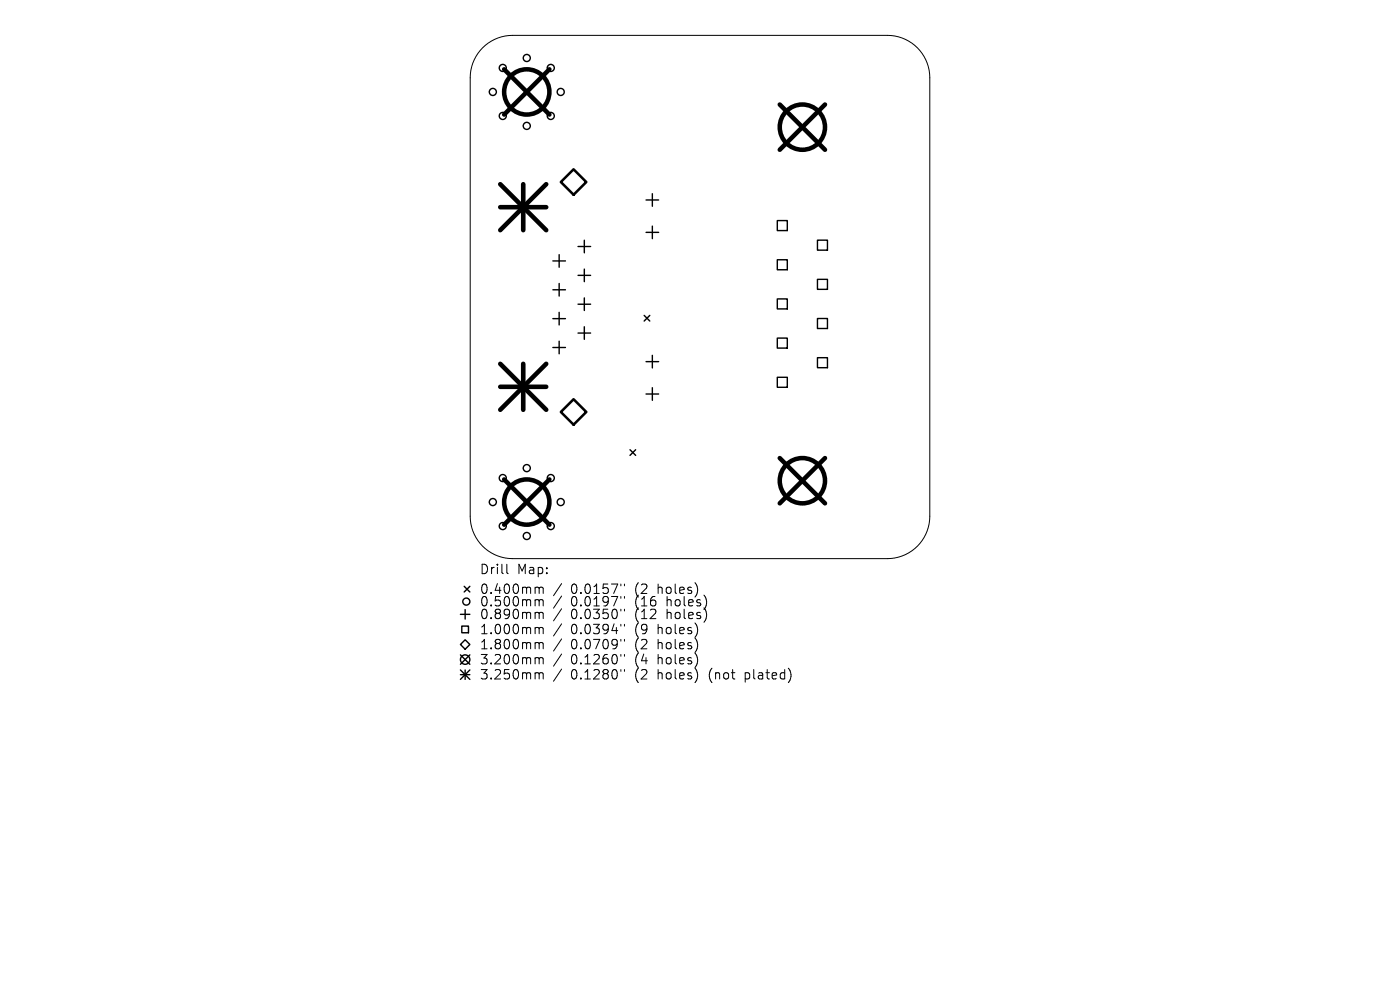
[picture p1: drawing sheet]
<svg xmlns="http://www.w3.org/2000/svg" width="297mm" height="210mm" viewBox="0 0 297 210" stroke-linecap="round" stroke-linejoin="round" font-family="sans-serif">
<defs><g id="words">
<g font-size="2.8">
<text x="101.7" y="122.1">Drill</text>
<text x="109.7" y="122.1">Map:</text>
<text x="101.7" y="126.3">0.400mm</text>
<text x="101.7" y="128.9">0.500mm</text>
<text x="101.7" y="131.6">0.890mm</text>
<text x="121.1" y="126.3">0.0157&quot;</text>
<text x="121.1" y="128.9">0.0197&quot;</text>
<text x="121.1" y="131.6">0.0350&quot;</text>
<text x="134.8" y="126.3">(2</text>
<text x="134.8" y="128.9">(16</text>
<text x="134.8" y="131.6">(12</text>
<text x="139.8" y="126.3">holes)</text>
<text x="141.7" y="128.9">holes)</text>
<text x="141.7" y="131.6">holes)</text>
<text x="101.7" y="134.8">1.000mm</text>
<text x="121.1" y="134.8">0.0394&quot;</text>
<text x="134.8" y="134.8">(9</text>
<text x="139.8" y="134.8">holes)</text>
<text x="101.7" y="138">1.800mm</text>
<text x="101.7" y="141.2">3.200mm</text>
<text x="121.1" y="138">0.0709&quot;</text>
<text x="121.1" y="141.2">0.1260&quot;</text>
<text x="134.8" y="138">(2</text>
<text x="134.8" y="141.2">(4</text>
<text x="139.8" y="138">holes)</text>
<text x="139.8" y="141.2">holes)</text>
<text x="101.7" y="144.4">3.250mm</text>
<text x="121.1" y="144.4">0.1280&quot;</text>
<text x="134.8" y="144.4">(2</text>
<text x="139.8" y="144.4">holes)</text>
<text x="150.9" y="144.4">(not</text>
<text x="158.7" y="144.4">plated)</text>
</g>
</g></defs>
<g fill="none" stroke="#000" stroke-width=".21">
<path d="M102.4 10.1a9 9 0 0 1 6.4-2.6h79.5a9 9 0 0 1 9 9v93a9 9 0 0 1-9 9h-79.5a9 9 0 0 1-9-9v-93a9 9 0 0 1 2.6-6.4zM107.5 119.7v1.7l.3 .3M113.8 124.6l.5 .1 .1 .1M113.8 127.2l.5 .1 .1 .2M113.8 129.9l.5 .1 .1 .2M113.8 133.1l.5 .1 .1 .2M113.8 136.3l.5 .1 .1 .2M113.8 139.5l.5 .1 .1 .2M114.4 124.8l.3-.2 .4 .1 .1 1.2M114.4 124.8v1.1M114.4 127.5v1M114.4 130.2v1"/>
<path d="M114.4 133.4v1M114.4 136.6v1M114.4 139.8v1M114.4 127.5l.3-.3 .4 .1 .1 1.2M114.4 130.2l.3-.3 .4 .1 .1 1.2M114.4 133.4l.3-.3 .4 .1 .1 1.2M114.4 136.6l.3-.3 .4 .1 .1 1.2M114.4 139.8l.3-.3 .4 .1 .1 1.2M119.1 123.8l-1.7 2.6M119.1 126.4l-1.7 2.6M119.1 129.1l-1.7 2.6M119.1 132.3l-1.7 2.6"/>
<path d="M119.1 135.5l-1.7 2.6M119.1 138.7l-1.7 2.6M131.7 123.9v.4M131.7 126.5v.4M131.7 129.2v.4M131.7 132.4v.4M131.7 135.6v.4M131.7 138.8v.4M132.5 123.9v.4M132.5 126.5v.4M132.5 129.2v.4M132.5 132.4v.4"/>
<path d="M132.5 135.6v.4M132.5 138.8v.4M113.8 142.7l.5 .1 .1 .2M114.4 143v1M114.4 143l.3-.3 .4 .1 .1 1.2M119.1 141.9l-1.7 2.6M131.7 142v.4M132.5 142v.4"/>
</g>
<g fill="none" stroke="#000" stroke-width=".3">
<path d="M117.3 55.4h2.7M118.6 54v2.7M122.6 52.3h2.7M122.6 58.4h2.7M124 51v2.6M124 57.1v2.6M137.1 42.4h2.6M137.1 49.3h2.6M138.4 41.1v2.7M138.4 48v2.6M164.9 46.8h2.1v2.1h-2.1zM164.9 55.1h2.1v2.1h-2.1z"/>
<path d="M173.4 50.9h2.1v2.2h-2.1zM173.4 59.3h2.1v2.1h-2.1zM117.3 61.5h2.7M117.3 67.6h2.7M117.3 73.7h2.7M118.6 60.1v2.7M118.6 66.3v2.6M118.6 72.4v2.6M122.6 64.5h2.7M122.6 70.7h2.7M124 63.2v2.7M124 69.3v2.7"/>
<path d="M136.7 66.9l1.2 1.2M137.1 76.7h2.6M137.9 66.9l-1.2 1.2M138.4 75.4v2.6M164.9 63.4h2.1v2.1h-2.1zM164.9 71.7h2.1v2.1h-2.1zM173.4 67.6h2.1v2.1h-2.1zM173.4 75.9h2.1v2.1h-2.1zM133.7 95.4l1.2 1.2M134.9 95.4l-1.2 1.2M137.1 83.6h2.6M138.4 82.2v2.7"/>
<path d="M164.9 80h2.1v2.2h-2.1zM97.7 136.7l1-1 1 1-1 1zM97.7 130.3h2M97.7 138.9l2 2M98 132.8h1.4v1.4h-1.4zM98.5 124.4l1.2 1.2M98.7 129.3v2M99.7 124.4l-1.2 1.2M99.7 138.9l-2 2M97.7 142.1l2 2M97.7 143.1h2M98.7 142.1v2"/>
<path d="M99.7 142.1l-2 2"/>
<circle cx="104.6" cy="19.5" r=".75"/>
<circle cx="106.7" cy="14.4" r=".75"/>
<circle cx="111.8" cy="12.3" r=".75"/>
<circle cx="116.8" cy="14.4" r=".75"/>
<circle cx="119" cy="19.5" r=".75"/>
<circle cx="106.7" cy="24.6" r=".75"/>
<circle cx="111.8" cy="26.7" r=".75"/>
<circle cx="116.8" cy="24.6" r=".75"/>
<circle cx="111.8" cy="99.3" r=".75"/>
<circle cx="104.6" cy="106.5" r=".75"/>
<circle cx="106.7" cy="111.6" r=".75"/>
<circle cx="106.7" cy="101.4" r=".75"/>
<circle cx="111.8" cy="113.7" r=".75"/>
<circle cx="116.8" cy="111.6" r=".75"/>
<circle cx="116.8" cy="101.4" r=".75"/>
<circle cx="119" cy="106.5" r=".75"/>
<circle cx="98.7" cy="139.9" r="1"/>
<circle cx="98.9" cy="127.6" r=".75"/>
</g>
<path d="M121.7 35.9l2.7 2.7-2.7 2.7-2.7-2.7zM121.7 84.7l2.7 2.7-2.7 2.7-2.7-2.7z" fill="none" stroke="#000" stroke-width=".54"/>
<g fill="none" stroke="#000" stroke-width=".96">
<path d="M107 14.7l9.6 9.6M116.6 14.7l-9.6 9.6M165.4 22.2l9.6 9.6M175 22.2l-9.6 9.6M165.4 97.2l9.6 9.6M175 97.2l-9.6 9.6M107 101.7l9.6 9.6M116.6 101.7l-9.6 9.6"/>
<circle cx="111.8" cy="19.5" r="4.8"/>
<circle cx="170.2" cy="27" r="4.8"/>
<circle cx="111.8" cy="106.5" r="4.8"/>
<circle cx="170.2" cy="102" r="4.8"/>
</g>
<path d="M106.1 39.1l9.8 9.7M111 39.1v9.7M115.9 39.1l-9.8 9.7M106.1 44h9.8M106.1 77.2l9.8 9.7M111 77.2v9.7M115.9 77.2l-9.8 9.7M106.1 82.1h9.8" fill="none" stroke="#000" stroke-width=".97"/>
<use href="#words"/>
</svg>
